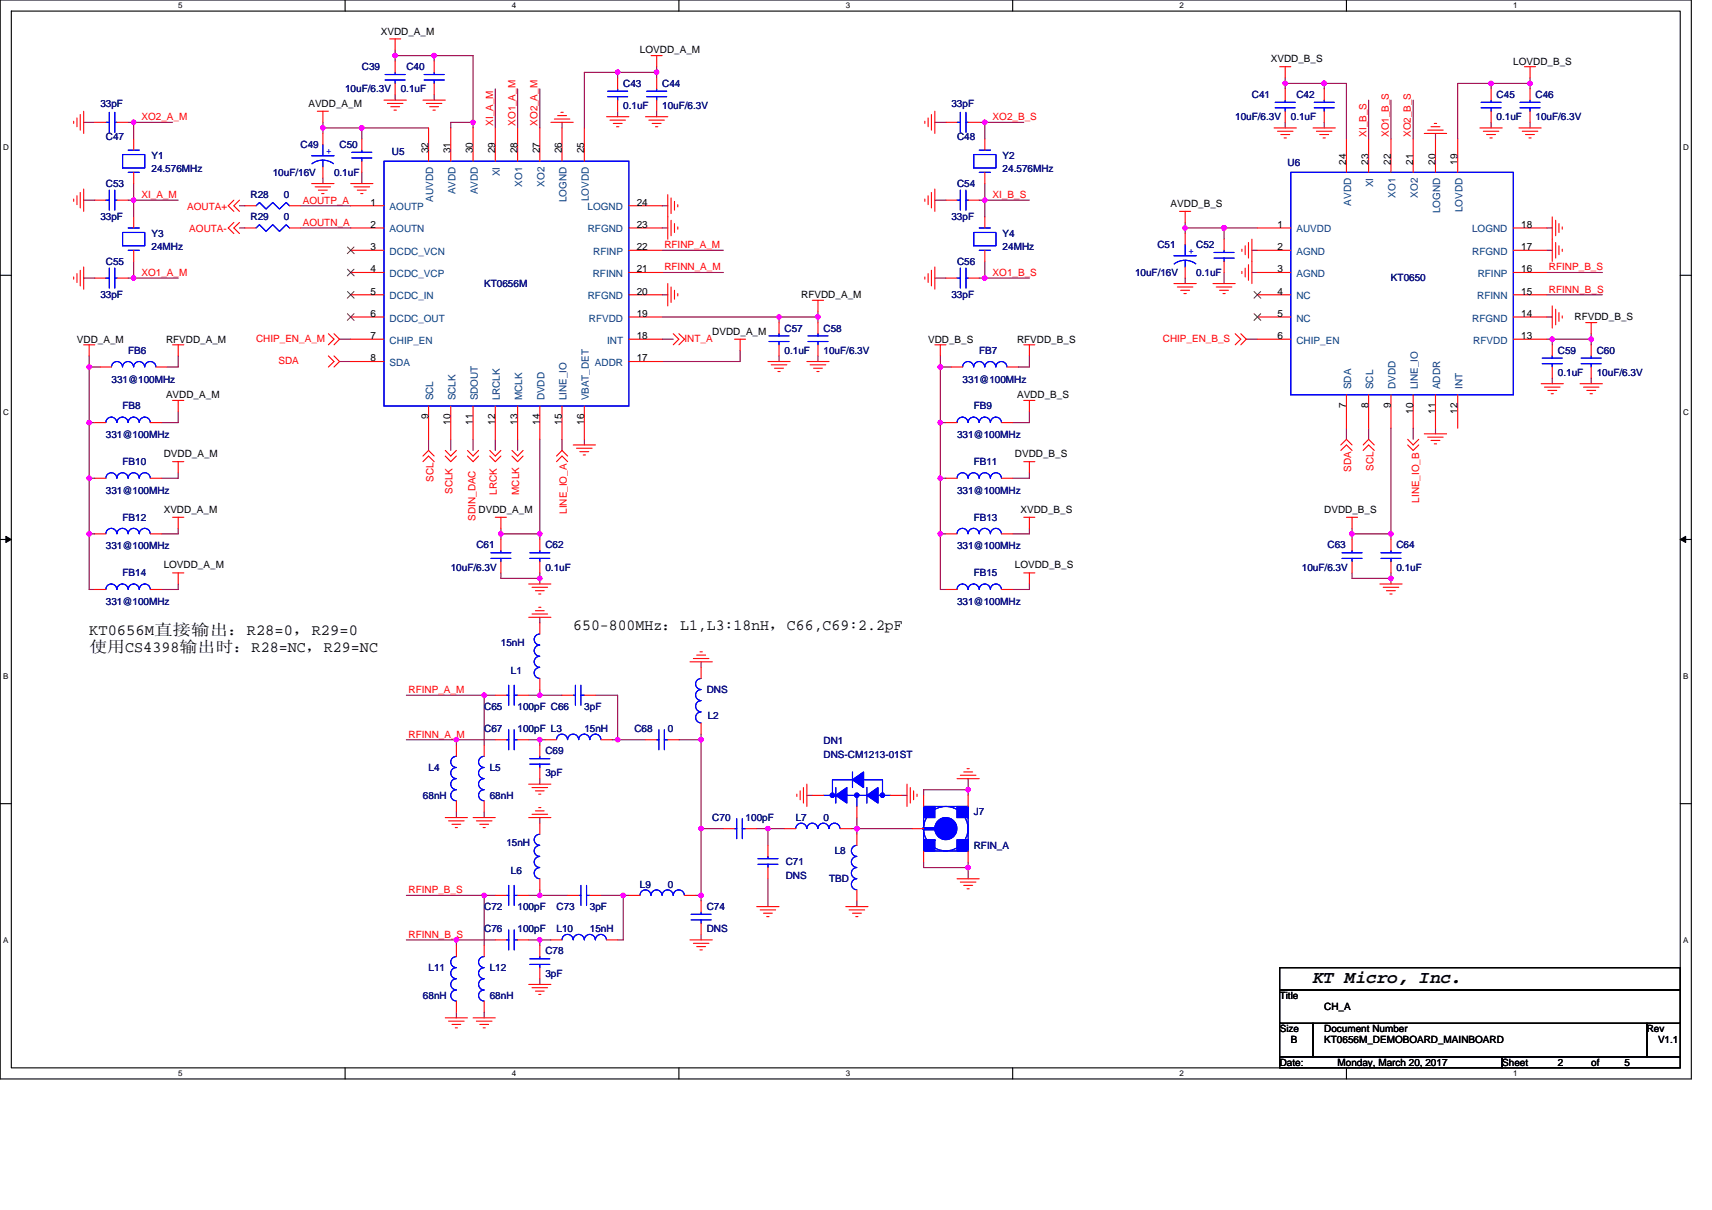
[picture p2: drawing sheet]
<svg xmlns="http://www.w3.org/2000/svg" width="297mm" height="210mm" viewBox="0 0 297 210" stroke-linecap="round" stroke-linejoin="round" font-family="sans-serif">
<defs><g id="words">
<text font-size="3.1" x="227.8" y="170.5">KT Micro, Inc.</text>
<g font-size="2.7">
<text x="15.5" y="110.3">KT0656M直接输出：R28=0，R29=0</text>
<text x="15.5" y="113.2">使用CS4398输出时：R28=NC，R29=NC</text>
<text x="99.5" y="109.3">650-800MHz：L1,L3:18nH，C66,C69:2.2pF</text>
</g>
<g font-size="1.7">
<text x="66.1" y="6">XVDD_A_M</text>
<text x="111" y="9.3">LOVDD_A_M</text>
<text x="220.5" y="10.8">XVDD_B_S</text>
<text x="262.6" y="11.2">LOVDD_B_S</text>
<text x="53.5" y="18.5">AVDD_A_M</text>
<text x="74.3" y="26.6" transform="rotate(-90 74.3 26.6)">32</text>
<text x="78.2" y="26.6" transform="rotate(-90 78.2 26.6)">31</text>
<text x="82.1" y="26.6" transform="rotate(-90 82.1 26.6)">30</text>
<text x="85.9" y="26.6" transform="rotate(-90 85.9 26.6)">29</text>
<text x="89.8" y="26.6" transform="rotate(-90 89.8 26.6)">28</text>
<text x="93.6" y="26.6" transform="rotate(-90 93.6 26.6)">27</text>
<text x="97.5" y="26.6" transform="rotate(-90 97.5 26.6)">26</text>
<text x="101.4" y="26.6" transform="rotate(-90 101.4 26.6)">25</text>
<text x="233.6" y="28.6" transform="rotate(-90 233.6 28.6)">24</text>
<text x="237.4" y="28.6" transform="rotate(-90 237.4 28.6)">23</text>
<text x="241.3" y="28.6" transform="rotate(-90 241.3 28.6)">22</text>
<text x="245.2" y="28.6" transform="rotate(-90 245.2 28.6)">21</text>
<text x="249" y="28.6" transform="rotate(-90 249 28.6)">20</text>
<text x="252.9" y="28.6" transform="rotate(-90 252.9 28.6)">19</text>
<text x="64.3" y="35.7">1</text>
<text x="110.5" y="35.7">24</text>
<text x="203.1" y="35.9">AVDD_B_S</text>
<text x="64.3" y="39.5">2</text>
<text x="110.5" y="39.5">23</text>
<text x="221.6" y="39.5">1</text>
<text x="263.9" y="39.5">18</text>
<text x="64.3" y="43.4">3</text>
<text x="64.3" y="47.3">4</text>
<text x="110.5" y="47.3">21</text>
<text x="110.5" y="43.4">22</text>
<text x="221.6" y="43.4">2</text>
<text x="221.6" y="47.3">3</text>
<text x="263.9" y="47.3">16</text>
<text x="263.9" y="43.4">17</text>
<text x="64.3" y="51.1">5</text>
<text x="110.5" y="51.1">20</text>
<text x="139" y="51.7">RFVDD_A_M</text>
<text x="221.6" y="51.1">4</text>
<text x="263.9" y="51.1">15</text>
<text x="13.4" y="59.5">VDD_A_M</text>
<text x="28.8" y="59.5">RFVDD_A_M</text>
<text x="64.3" y="55">6</text>
<text x="64.3" y="58.8">7</text>
<text x="110.5" y="58.8">18</text>
<text x="110.5" y="55">19</text>
<text x="123.6" y="58.1">DVDD_A_M</text>
<text x="161" y="59.5">VDD_B_S</text>
<text x="176.5" y="59.5">RFVDD_B_S</text>
<text x="221.6" y="55">5</text>
<text x="221.6" y="58.8">6</text>
<text x="263.9" y="55">14</text>
<text x="263.9" y="58.8">13</text>
<text x="273.2" y="55.6">RFVDD_B_S</text>
<text x="64.3" y="62.7">8</text>
<text x="110.5" y="62.7">17</text>
<text x="28.8" y="69.1">AVDD_A_M</text>
<text x="176.5" y="69.1">AVDD_B_S</text>
<text x="233.6" y="70.8" transform="rotate(-90 233.6 70.8)">7</text>
<text x="237.4" y="70.8" transform="rotate(-90 237.4 70.8)">8</text>
<text x="241.3" y="70.8" transform="rotate(-90 241.3 70.8)">9</text>
<text x="245.2" y="71.8" transform="rotate(-90 245.2 71.8)">10</text>
<text x="249" y="71.8" transform="rotate(-90 249 71.8)">11</text>
<text x="252.9" y="71.8" transform="rotate(-90 252.9 71.8)">12</text>
<text x="74.3" y="72.8" transform="rotate(-90 74.3 72.8)">9</text>
<text x="78.2" y="73.7" transform="rotate(-90 78.2 73.7)">10</text>
<text x="82.1" y="73.7" transform="rotate(-90 82.1 73.7)">11</text>
<text x="85.9" y="73.7" transform="rotate(-90 85.9 73.7)">12</text>
<text x="89.8" y="73.7" transform="rotate(-90 89.8 73.7)">13</text>
<text x="93.6" y="73.7" transform="rotate(-90 93.6 73.7)">14</text>
<text x="97.5" y="73.7" transform="rotate(-90 97.5 73.7)">15</text>
<text x="101.4" y="73.7" transform="rotate(-90 101.4 73.7)">16</text>
<text x="28.4" y="79.3">DVDD_A_M</text>
<text x="176.1" y="79.3">DVDD_B_S</text>
<text x="28.4" y="89">XVDD_A_M</text>
<text x="83" y="89">DVDD_A_M</text>
<text x="177.1" y="89">XVDD_B_S</text>
<text x="229.8" y="89">DVDD_B_S</text>
<text x="28.4" y="98.6">LOVDD_A_M</text>
<text x="176.1" y="98.6">LOVDD_B_S</text>
<text x="222" y="173.4">Title</text>
<text x="222" y="179.1">Size</text>
<text x="229.8" y="179.1">Document Number</text>
<text x="229.8" y="175.3">CH_A</text>
<text x="285.7" y="179.1">Rev</text>
<text x="222" y="184.9">Date:</text>
<text x="224" y="181.1">B</text>
<text x="229.8" y="181.1">KT0656M_DEMOBOARD_MAINBOARD</text>
<text x="232.1" y="184.9">Monday, March 20, 2017</text>
<text x="260.6" y="184.9">Sheet</text>
<text x="270.3" y="184.9">2</text>
<text x="276.1" y="184.9">of</text>
<text x="281.9" y="184.9">5</text>
<text x="287.7" y="181.1">V1.1</text>
</g>
<g font-size="1.7" fill="#000080">
<text x="59.9" y="16">10uF/6.3V</text>
<text x="62.8" y="12.1">C39</text>
<text x="69.5" y="16">0.1uF</text>
<text x="70.5" y="12.1">C40</text>
<text x="108.1" y="15">C43</text>
<text x="114.9" y="15">C44</text>
<text x="217.2" y="17">C41</text>
<text x="224.9" y="17">C42</text>
<text x="259.7" y="17">C45</text>
<text x="266.4" y="17">C46</text>
<text x="17.4" y="18.5">33pF</text>
<text x="108.1" y="18.9">0.1uF</text>
<text x="114.9" y="18.9">10uF/6.3V</text>
<text x="165.1" y="18.5">33pF</text>
<text x="214.3" y="20.8">10uF/6.3V</text>
<text x="224" y="20.8">0.1uF</text>
<text x="259.7" y="20.8">0.1uF</text>
<text x="266.4" y="20.8">10uF/6.3V</text>
<text x="18.4" y="24.3">C47</text>
<text x="26.3" y="27.6">Y1</text>
<text x="26.3" y="29.9">24.576MHz</text>
<text x="52.2" y="25.7">C49</text>
<text x="58.9" y="25.7">C50</text>
<text x="68" y="26.8">U5</text>
<text x="166" y="24.3">C48</text>
<text x="174" y="27.6">Y2</text>
<text x="174" y="29.9">24.576MHz</text>
<text x="223.4" y="28.8">U6</text>
<text x="18.4" y="32.4">C53</text>
<text x="43.5" y="34.4">R28</text>
<text x="47.3" y="30.5">10uF/16V</text>
<text x="49.3" y="34.4">0</text>
<text x="58" y="30.5">0.1uF</text>
<text x="166" y="32.4">C54</text>
<text x="17.4" y="38.2">33pF</text>
<text x="26.3" y="41.1">Y3</text>
<text x="43.5" y="38.2">R29</text>
<text x="49.3" y="38.2">0</text>
<text x="165.1" y="38.2">33pF</text>
<text x="174" y="41.1">Y4</text>
<text x="18.4" y="45.9">C55</text>
<text x="26.3" y="43.4">24MHz</text>
<text x="166" y="45.9">C56</text>
<text x="174" y="43.4">24MHz</text>
<text x="196.9" y="47.9">10uF/16V</text>
<text x="200.8" y="43.1">C51</text>
<text x="207.6" y="43.1">C52</text>
<text x="207.6" y="47.9">0.1uF</text>
<text x="17.4" y="51.7">33pF</text>
<text x="84" y="49.8">KT0656M</text>
<text x="165.1" y="51.7">33pF</text>
<text x="241.3" y="48.8">KT0650</text>
<text x="136.1" y="57.5">C57</text>
<text x="142.9" y="57.5">C58</text>
<text x="22.2" y="61.4">FB6</text>
<text x="136.1" y="61.4">0.1uF</text>
<text x="142.9" y="61.4">10uF/6.3V</text>
<text x="169.9" y="61.4">FB7</text>
<text x="270.3" y="61.4">C59</text>
<text x="270.3" y="65.2">0.1uF</text>
<text x="277" y="61.4">C60</text>
<text x="277" y="65.2">10uF/6.3V</text>
<text x="19.3" y="66.4">331@100MHz</text>
<text x="21.3" y="71">FB8</text>
<text x="167" y="66.4">331@100MHz</text>
<text x="168.9" y="71">FB9</text>
<text x="18.4" y="76.1">331@100MHz</text>
<text x="166" y="76.1">331@100MHz</text>
<text x="21.3" y="80.7">FB10</text>
<text x="168.9" y="80.7">FB11</text>
<text x="18.4" y="85.7">331@100MHz</text>
<text x="166" y="85.7">331@100MHz</text>
<text x="18.4" y="95.4">331@100MHz</text>
<text x="21.3" y="90.3">FB12</text>
<text x="82.7" y="95.2">C61</text>
<text x="94.6" y="95.2">C62</text>
<text x="166" y="95.4">331@100MHz</text>
<text x="168.9" y="90.3">FB13</text>
<text x="230.3" y="95.2">C63</text>
<text x="242.3" y="95.2">C64</text>
<text x="21.3" y="100">FB14</text>
<text x="78.2" y="99">10uF/6.3V</text>
<text x="94.6" y="99">0.1uF</text>
<text x="168.9" y="100">FB15</text>
<text x="225.9" y="99">10uF/6.3V</text>
<text x="242.3" y="99">0.1uF</text>
<text x="18.4" y="105">331@100MHz</text>
<text x="166" y="105">331@100MHz</text>
<text x="86.9" y="112.2">15nH</text>
<text x="88.6" y="117">L1</text>
<text x="84" y="123.1">C65</text>
<text x="89.8" y="123.1">100pF C66</text>
<text x="101.4" y="123.1">3pF</text>
<text x="122.6" y="120.3">DNS</text>
<text x="122.8" y="124.7">L2</text>
<text x="84" y="127">C67</text>
<text x="89.8" y="127">100pF L3</text>
<text x="94.6" y="130.9">C69</text>
<text x="101.4" y="127">15nH</text>
<text x="110.1" y="127">C68</text>
<text x="115.9" y="127">0</text>
<text x="142.9" y="129.1">DN1</text>
<text x="142.9" y="131.5">DNS-CM1213-01ST</text>
<text x="74.4" y="133.8">L4</text>
<text x="85" y="133.8">L5</text>
<text x="94.6" y="134.7">3pF</text>
<text x="73.4" y="138.6">68nH</text>
<text x="85" y="138.6">68nH</text>
<text x="123.6" y="142.5">C70</text>
<text x="129.4" y="142.5">100pF</text>
<text x="138.1" y="142.5">L7</text>
<text x="142.9" y="142.5">0</text>
<text x="168.9" y="141.5">J7</text>
<text x="87.9" y="146.9">15nH</text>
<text x="144.8" y="148.3">L8</text>
<text x="168.9" y="147.3">RFIN_A</text>
<text x="88.6" y="151.7">L6</text>
<text x="111" y="154.1">L9</text>
<text x="115.9" y="154.1">0</text>
<text x="136.3" y="150.2">C71</text>
<text x="136.3" y="152.5">DNS</text>
<text x="143.8" y="153.1">TBD</text>
<text x="84" y="157.9">C72</text>
<text x="84" y="161.8">C76</text>
<text x="89.8" y="157.9">100pF</text>
<text x="89.8" y="161.8">100pF</text>
<text x="96.6" y="157.9">C73</text>
<text x="96.6" y="161.8">L10</text>
<text x="102.3" y="157.9">3pF</text>
<text x="102.3" y="161.8">15nH</text>
<text x="122.6" y="157.9">C74</text>
<text x="122.6" y="161.8">DNS</text>
<text x="94.6" y="165.6">C78</text>
<text x="73.4" y="173.4">68nH</text>
<text x="74.4" y="168.5">L11</text>
<text x="85" y="168.5">L12</text>
<text x="85" y="173.4">68nH</text>
<text x="94.6" y="169.5">3pF</text>
</g>
<g font-size="1.7" fill="#f00">
<text x="24.5" y="20.8">XO2_A_M</text>
<text x="85.6" y="21.8" transform="rotate(-90 85.6 21.8)">XI_A_M</text>
<text x="89.4" y="21.8" transform="rotate(-90 89.4 21.8)">XO1_A_M</text>
<text x="93.3" y="21.8" transform="rotate(-90 93.3 21.8)">XO2_A_M</text>
<text x="172.2" y="20.8">XO2_B_S</text>
<text x="237.1" y="23.7" transform="rotate(-90 237.1 23.7)">XI_B_S</text>
<text x="241" y="23.7" transform="rotate(-90 241 23.7)">XO1_B_S</text>
<text x="244.8" y="23.7" transform="rotate(-90 244.8 23.7)">XO2_B_S</text>
<text x="24.5" y="34.4">XI_A_M</text>
<text x="52.5" y="35.3">AOUTP_A</text>
<text x="172.2" y="34.4">XI_B_S</text>
<text x="32.5" y="36.5">AOUTA+</text>
<text x="32.8" y="40.3">AOUTA-</text>
<text x="52.5" y="39.2">AOUTN_A</text>
<text x="24.5" y="47.9">XO1_A_M</text>
<text x="115.3" y="43.1">RFINP_A_M</text>
<text x="115.3" y="46.9">RFINN_A_M</text>
<text x="172.2" y="47.9">XO1_B_S</text>
<text x="268.7" y="46.9">RFINP_B_S</text>
<text x="268.7" y="50.8">RFINN_B_S</text>
<text x="44.4" y="59.3">CHIP_EN_A_M</text>
<text x="118.8" y="59.3">INT_A</text>
<text x="201.8" y="59.3">CHIP_EN_B_S</text>
<text x="48.3" y="63.1">SDA</text>
<text x="75.2" y="83.6" transform="rotate(-90 75.2 83.6)">SCL</text>
<text x="234.5" y="81.9" transform="rotate(-90 234.5 81.9)">SDA</text>
<text x="238.3" y="81.7" transform="rotate(-90 238.3 81.7)">SCL</text>
<text x="78.5" y="85.7" transform="rotate(-90 78.5 85.7)">SCLK</text>
<text x="86.2" y="85.9" transform="rotate(-90 86.2 85.9)">LRCK</text>
<text x="90.1" y="85.9" transform="rotate(-90 90.1 85.9)">MCLK</text>
<text x="98.4" y="89.2" transform="rotate(-90 98.4 89.2)">LINE_IO_A</text>
<text x="246.2" y="87.2" transform="rotate(-90 246.2 87.2)">LINE_IO_B</text>
<text x="82.5" y="90.3" transform="rotate(-90 82.5 90.3)">SDIN_DAC</text>
<text x="70.9" y="120.3">RFINP_A_M</text>
<text x="70.9" y="128">RFINN_A_M</text>
<text x="70.9" y="155">RFINP_B_S</text>
<text x="70.9" y="162.7">RFINN_B_S</text>
</g>
<g font-size="1.7" fill="#00f">
<text x="56.6" y="26.7">+</text>
<text x="206.2" y="44">+</text>
</g>
<g font-size="1.7" fill="#004080">
<text x="75.2" y="35" transform="rotate(-90 75.2 35)">AUVDD</text>
<text x="79" y="33.7" transform="rotate(-90 79 33.7)">AVDD</text>
<text x="82.9" y="33.7" transform="rotate(-90 82.9 33.7)">AVDD</text>
<text x="86.7" y="30.6" transform="rotate(-90 86.7 30.6)">XI</text>
<text x="90.6" y="32.4" transform="rotate(-90 90.6 32.4)">XO1</text>
<text x="94.5" y="32.4" transform="rotate(-90 94.5 32.4)">XO2</text>
<text x="98.3" y="35.1" transform="rotate(-90 98.3 35.1)">LOGND</text>
<text x="102.2" y="34.9" transform="rotate(-90 102.2 34.9)">LOVDD</text>
<text x="234.4" y="35.7" transform="rotate(-90 234.4 35.7)">AVDD</text>
<text x="238.3" y="32.5" transform="rotate(-90 238.3 32.5)">XI</text>
<text x="242.1" y="34.3" transform="rotate(-90 242.1 34.3)">XO1</text>
<text x="246" y="34.3" transform="rotate(-90 246 34.3)">XO2</text>
<text x="67.6" y="36.5">AOUTP</text>
<text x="67.6" y="40.3">AOUTN</text>
<text x="102" y="36.5">LOGND</text>
<text x="102" y="40.3">RFGND</text>
<text x="224.9" y="40.3">AUVDD</text>
<text x="249.9" y="37" transform="rotate(-90 249.9 37)">LOGND</text>
<text x="253.7" y="36.8" transform="rotate(-90 253.7 36.8)">LOVDD</text>
<text x="255.4" y="40.3">LOGND</text>
<text x="67.6" y="44.2">DCDC_VCN</text>
<text x="102.9" y="44.2">RFINP</text>
<text x="224.9" y="44.2">AGND</text>
<text x="255.4" y="44.2">RFGND</text>
<text x="67.6" y="48.1">DCDC_VCP</text>
<text x="67.6" y="51.9">DCDC_IN</text>
<text x="102" y="51.9">RFGND</text>
<text x="102.8" y="48.1">RFINN</text>
<text x="224.9" y="48.1">AGND</text>
<text x="224.9" y="51.9">NC</text>
<text x="256.3" y="51.9">RFINN</text>
<text x="256.4" y="48.1">RFINP</text>
<text x="67.6" y="55.8">DCDC_OUT</text>
<text x="67.6" y="59.6">CHIP_EN</text>
<text x="102.2" y="55.8">RFVDD</text>
<text x="105.3" y="59.6">INT</text>
<text x="224.9" y="55.8">NC</text>
<text x="224.9" y="59.6">CHIP_EN</text>
<text x="255.4" y="55.8">RFGND</text>
<text x="255.6" y="59.6">RFVDD</text>
<text x="67.6" y="63.5">SDA</text>
<text x="103.2" y="63.5">ADDR</text>
<text x="75.2" y="69.5" transform="rotate(-90 75.2 69.5)">SCL</text>
<text x="79" y="69.5" transform="rotate(-90 79 69.5)">SCLK</text>
<text x="82.9" y="69.5" transform="rotate(-90 82.9 69.5)">SDOUT</text>
<text x="86.7" y="69.5" transform="rotate(-90 86.7 69.5)">LRCLK</text>
<text x="90.6" y="69.5" transform="rotate(-90 90.6 69.5)">MCLK</text>
<text x="94.5" y="69.5" transform="rotate(-90 94.5 69.5)">DVDD</text>
<text x="98.3" y="69.5" transform="rotate(-90 98.3 69.5)">LINE_IO</text>
<text x="102.2" y="69.5" transform="rotate(-90 102.2 69.5)">VBAT_DET</text>
<text x="234.4" y="67.5" transform="rotate(-90 234.4 67.5)">SDA</text>
<text x="238.3" y="67.5" transform="rotate(-90 238.3 67.5)">SCL</text>
<text x="242.1" y="67.5" transform="rotate(-90 242.1 67.5)">DVDD</text>
<text x="246" y="67.5" transform="rotate(-90 246 67.5)">LINE_IO</text>
<text x="249.9" y="67.5" transform="rotate(-90 249.9 67.5)">ADDR</text>
<text x="253.7" y="67.5" transform="rotate(-90 253.7 67.5)">INT</text>
</g>
<g font-size="1.4">
<text x="30.9" y="1.5">5</text>
<text x="88.8" y="1.5">4</text>
<text x="146.7" y="1.5">3</text>
<text x="204.7" y="1.5">2</text>
<text x="262.6" y="1.5">1</text>
<text x=".5" y="26.1">D</text>
<text x="292" y="26.1">D</text>
<text x=".5" y="71.9">C</text>
<text x="292" y="71.9">C</text>
<text x=".5" y="117.8">B</text>
<text x="292" y="117.8">B</text>
<text x=".5" y="163.6">A</text>
<text x="292" y="163.6">A</text>
<text x="30.9" y="186.8">5</text>
<text x="88.8" y="186.8">4</text>
<text x="146.7" y="186.8">3</text>
<text x="204.7" y="186.8">2</text>
<text x="262.6" y="186.8">1</text>
</g>
</g></defs>
<path d="M0 0h293.5v187.2h-293.5zM2 1.9h289.5v183.4h-289.5z" fill="none" stroke="#000" stroke-width=".19"/>
<g fill="#fff">
<path d="M30.9 .2h.8v1.6h-.8z"/>
<path d="M30.9 185.5h.8v1.6h-.8z"/>
</g>
<path d="M59.9 0v1.9M59.9 185.3v1.9" fill="none" stroke="#000" stroke-width=".19"/>
<g fill="#fff">
<path d="M88.8 .2h.8v1.6h-.8z"/>
<path d="M88.8 185.5h.8v1.6h-.8z"/>
</g>
<path d="M117.8 0v1.9M117.8 185.3v1.9" fill="none" stroke="#000" stroke-width=".19"/>
<g fill="#fff">
<path d="M146.7 .2h.8v1.6h-.8z"/>
<path d="M146.7 185.5h.8v1.6h-.8z"/>
</g>
<path d="M175.7 0v1.9M175.7 185.3v1.9" fill="none" stroke="#000" stroke-width=".19"/>
<g fill="#fff">
<path d="M204.7 .2h.7v1.6h-.7z"/>
<path d="M204.7 185.5h.7v1.6h-.7z"/>
</g>
<path d="M233.6 0v1.9M233.6 185.3v1.9" fill="none" stroke="#000" stroke-width=".19"/>
<g fill="#fff">
<path d="M262.6 .2h.7v1.6h-.7z"/>
<path d="M262.6 185.5h.7v1.6h-.7z"/>
<path d="M.5 24.8h1v1.6h-1z"/>
<path d="M292 24.8h1v1.6h-1z"/>
<path d="M.5 70.7h1v1.5h-1z"/>
<path d="M292 70.7h1v1.5h-1z"/>
</g>
<path d="M0 47.8h2M291.5 47.8h2" fill="none" stroke="#000" stroke-width=".19"/>
<g fill="#fff">
<path d="M.5 116.5h.9v1.6h-.9z"/>
<path d="M292 116.5h.9v1.6h-.9z"/>
</g>
<path d="M0 93.6h2M291.5 93.6h2" fill="none" stroke="#000" stroke-width=".19"/>
<path d="M1 93.1l1 .5-1 .5zM291.5 93.6l1-.5v1z" fill="#000" stroke="#000" stroke-width=".17"/>
<g fill="#fff">
<path d="M.5 162.4h.9v1.5h-.9z"/>
<path d="M292 162.4h.9v1.5h-.9z"/>
</g>
<path d="M0 139.5h2M291.5 139.5h2M222 167.9h69.5v3.9h-69.5zM222 171.8h69.5v5.8h-69.5zM222 177.6h5.8v5.8h-5.8zM227.8 177.6h57.9v5.8h-57.9zM285.7 177.6h5.8v5.8h-5.8zM222 183.4h38.6v1.9h-38.6zM260.6 183.4h30.9v1.9h-30.9z" fill="none" stroke="#000" stroke-width=".19"/>
<g fill="none" stroke="#800040" stroke-width=".19">
<path d="M68.6 9.7h6.7M68.6 16.4v1M68.6 8.7v1M68.6 9.7v.9M75.3 16.4v1M75.3 9.7v.9M75.3 9.7h6.8v11.5M85.9 15.4v6.8M89.8 15.4v6.8M93.7 15.4v6.8M107.2 12.6h-5.8v9.6M107.2 19.3v1"/>
<path d="M107.2 12.6v.9M107.2 12.6h6.7M113.9 19.3v1M113.9 11.6v1M113.9 12.6v.9M223 13.5v1M223 14.5v.9M223 14.5h6.8M229.8 14.5h3.8v9.6M229.8 14.5v.9M237.5 17.4v6.7M241.3 17.4v6.7"/>
<path d="M245.2 17.4v6.7M258.7 14.5h-5.8v9.6M258.7 14.5h6.8M258.7 14.5v.9M265.5 13.5v1M265.5 14.5v.9M14.5 34.7h1.9M14.5 21.2h1.9M22.2 34.7h1M22.2 21.2h1M23.2 34.7v2.9M23.2 21.2v2.9"/>
<path d="M23.2 31.9v2.8M23.2 34.7h7.7M23.2 21.2h6.7M41.5 35.7h1M41.5 39.6h1M52.2 39.6h8.7M52.2 35.7h8.7M56 22.2v1M56 21.2v1M56 30.9v1M56 22.2h6.8M62.8 22.2h11.6"/>
<path d="M62.8 29.9v2M62.8 22.2v1.9M82.1 21.2v1M82.1 21.2h-3.9v1M97.5 21.2v1M114.9 35.7h1M114.9 39.6h1M162.2 34.7h1.9M162.2 21.2h1.9M169.9 21.2h1M169.9 34.7h1M170.9 21.2v2.9"/>
<path d="M170.9 31.9v2.8M170.9 21.2h6.7M170.9 34.7h7.7M170.9 34.7v2.9M205.6 39.6v.9M205.6 38.6v1M205.6 39.6h6.8M212.4 39.6h5.8M212.4 39.6v1.9M223 21.2v1M229.8 21.2v1M249.1 23.2v.9"/>
<path d="M258.7 21.2v1M265.5 21.2v1M268.4 39.6h.9M14.5 48.3h1.9M22.2 48.3h1M23.2 45.4v2.9M23.2 48.3h7.7M58.9 58.9h2M114.9 58.9h1.9M114.9 43.4h10.6M114.9 47.3h10.6M114.9 51.2h1"/>
<path d="M114.9 55h20.3M135.2 55v1M135.2 55h6.7M141.9 54v1M141.9 55v1M162.2 48.3h1.9M169.9 48.3h1M170.9 45.4v2.9M170.9 48.3h7.7M205.6 48.3v.9M212.4 47.3v1.9M216.2 58.9h2"/>
<path d="M217.2 47.3h1M217.2 43.4h1M268.4 51.2h9.6M268.4 47.3h9.6M268.4 58.9h.9M268.4 55h.9M268.4 43.4h.9M269.3 58.9v.9M269.3 58.9h6.8M276.1 57.9v1M276.1 58.9v.9M15.5 73.3h.9"/>
<path d="M15.5 63.7v9.6M15.5 73.3v9.7M15.5 61.8v1.9h1.9M30.9 71.4v1.9h-2.9M30.9 61.8v1.9h-1.9M58.9 62.7h2M74.4 76.2v2M78.2 76.2v2M82.1 76.2v2M85.9 76.2v2M89.8 76.2v2M93.7 76.2v16.4"/>
<path d="M97.5 76.2v2M101.4 76.2v1M128.4 60.8v1.9h-13.5M135.2 61.8v.9M141.9 61.8v.9M163.1 63.7v9.6M163.1 73.3v9.7M163.1 73.3h1M163.1 61.8v1.9h2M178.6 71.4v1.9h-2.9M178.6 61.8v1.9h-1.9M233.6 74.3v1.9"/>
<path d="M237.5 74.3v1.9M241.3 74.3v18.3M245.2 74.3v1.9M249.1 74.3v1M269.3 65.6v1M276.1 65.6v1M15.5 83h.9M15.5 92.6h.9M15.5 83v9.6M15.5 92.6v9.7h.9M30.9 82v1h-2.9M30.9 91.7v.9h-2.9"/>
<path d="M86.9 99.4v1h6.8M86.9 91.7v.9M86.9 92.6v1M86.9 92.6h6.8M93.7 92.6v1M93.7 99.4v1M163.1 83h1M163.1 92.6h1M163.1 83v9.6M163.1 92.6v9.7h1M178.6 82v1h-2.9M178.6 91.7v.9h-2.9"/>
<path d="M234.6 92.6v1M234.6 99.4v1h6.7M234.6 91.7v.9M234.6 92.6h6.7v1M241.3 99.4v1M30.9 101.3v1h-2.9M93.7 100.4v.9M93.7 107.1v1M93.7 119.7v.9M121.6 114.9v.9M178.6 101.3v1h-2.9M241.3 100.4v.9"/>
<path d="M70.5 120.6h13.5M70.5 128.4h8.7M79.2 128.4v.9M79.2 128.4h6.7M84 120.7v8.6M84 120.6h1.9M91.7 120.6h2M91.7 128.4h2M93.7 135.1v1M93.7 128.4v.9M93.7 128.4h.9M93.7 120.6h3.8"/>
<path d="M103.3 120.6h3.9v7.8h-1M107.2 128.4h4.8M117.8 128.4h3.8M121.6 127.4v1M121.6 128.4v15.4M140 138h.9M156.4 138h1M168 137.1h-7.8v.9M168 135.1v2M168 137.1v.9M70.5 155.4h13.5M79.2 140.9v1"/>
<path d="M84 155.4v8.7M84 140.9v1M84 155.4h1.9M91.7 155.4h2M93.7 155.4h4.8M93.7 154.4v1M93.7 141.9v1M104.3 155.4h3.8M108.1 155.4v7.7h-.9M108.1 155.4h1M120.7 155.4h.9M121.6 155.4v1"/>
<path d="M121.6 143.8v11.6M121.6 143.8h3.9M131.3 143.8h1.9M133.2 152.5v4.8M133.2 143.8v2.9M133.2 143.8h2.9M147.7 143.8h1v1M148.7 156.4v.9M148.7 141.9v1.9h9.6M160.2 149.6v1h7.8M168 150.6v1.9M168 149.6v1"/>
<path d="M70.5 163.1h8.7M79.2 163.1v1M79.2 163.1h6.7M79.2 175.7v.9M84 175.7v.9M91.7 163.1h2M93.7 163.1h1.9M93.7 169.9v.9M93.7 163.1v1M121.6 162.2v.9"/>
</g>
<g fill="#f0f" stroke="#f0f" stroke-width=".19">
<circle cx="23.2" cy="48.2" r=".38"/>
<circle cx="23.2" cy="34.7" r=".38"/>
<circle cx="15.5" cy="73.3" r=".38"/>
<circle cx="15.5" cy="63.7" r=".38"/>
<circle cx="23.2" cy="21.2" r=".38"/>
<circle cx="79.2" cy="128.4" r=".38"/>
<circle cx="84" cy="120.6" r=".38"/>
<circle cx="93.6" cy="128.4" r=".38"/>
<circle cx="93.6" cy="120.6" r=".38"/>
<circle cx="107.2" cy="128.4" r=".38"/>
<circle cx="141.9" cy="55" r=".38"/>
<circle cx="135.2" cy="55" r=".38"/>
<circle cx="62.8" cy="22.2" r=".38"/>
<circle cx="56" cy="22.2" r=".38"/>
<circle cx="75.3" cy="9.6" r=".38"/>
<circle cx="68.6" cy="9.6" r=".38"/>
<circle cx="82.1" cy="21.2" r=".38"/>
<circle cx="113.9" cy="12.5" r=".38"/>
<circle cx="107.2" cy="12.5" r=".38"/>
<circle cx="93.6" cy="100.4" r=".38"/>
<circle cx="86.9" cy="92.6" r=".38"/>
<circle cx="93.6" cy="92.6" r=".38"/>
<circle cx="15.5" cy="92.6" r=".38"/>
<circle cx="15.5" cy="83" r=".38"/>
<circle cx="163.1" cy="73.3" r=".38"/>
<circle cx="163.1" cy="63.7" r=".38"/>
<circle cx="170.9" cy="48.2" r=".38"/>
<circle cx="170.9" cy="34.7" r=".38"/>
<circle cx="79.2" cy="163.1" r=".38"/>
<circle cx="93.6" cy="163.1" r=".38"/>
<circle cx="93.6" cy="155.4" r=".38"/>
<circle cx="108.1" cy="155.4" r=".38"/>
<circle cx="84" cy="155.4" r=".38"/>
<circle cx="163.1" cy="83" r=".38"/>
<circle cx="163.1" cy="92.6" r=".38"/>
<circle cx="170.9" cy="21.2" r=".38"/>
<circle cx="121.6" cy="128.4" r=".38"/>
<circle cx="121.6" cy="143.8" r=".38"/>
<circle cx="133.2" cy="143.8" r=".38"/>
<circle cx="148.7" cy="143.8" r=".38"/>
<circle cx="168" cy="137" r=".38"/>
<circle cx="168" cy="150.6" r=".38"/>
<circle cx="121.6" cy="155.4" r=".38"/>
<circle cx="241.3" cy="92.6" r=".38"/>
<circle cx="234.6" cy="92.6" r=".38"/>
<circle cx="241.3" cy="100.4" r=".38"/>
<circle cx="269.3" cy="58.9" r=".38"/>
<circle cx="276.1" cy="58.9" r=".38"/>
<circle cx="212.4" cy="39.6" r=".38"/>
<circle cx="205.6" cy="39.6" r=".38"/>
<circle cx="258.7" cy="14.5" r=".38"/>
<circle cx="265.5" cy="14.5" r=".38"/>
<circle cx="229.7" cy="14.5" r=".38"/>
<circle cx="223" cy="14.5" r=".38"/>
</g>
<g fill="none" stroke="#f00" stroke-width=".19">
<path d="M13.9 19.9v2.7M14.5 19.3v3.9M55.1 19.3h1.9M56 19.3v1.9M66.6 17.4h3.9M67.2 17.9h2.7M67.6 6.8h1.9M67.8 18.5h1.5M68.4 19.1h.4M68.6 6.8v1.9M68.6 10.6v2M68.6 14.5v1.9"/>
<path d="M73.4 17.4h3.9M74 17.9h2.7M74.5 18.5h1.6M75.1 19.1h.4M75.3 10.6v2M75.3 14.5v1.9M97.3 19.5h.4M107.2 13.5v1.9M107.2 17.4v1.9M113 9.7h1.9M113.9 9.7v1.9M113.9 13.5v1.9"/>
<path d="M113.9 17.4v1.9M161.6 19.9v2.7M162.2 19.3v3.9M222 11.6h2M223 11.6v1.9M223 15.4v2M223 19.3v1.9M229.8 15.4v2M229.8 19.3v1.9M258.7 15.4v2M258.7 19.3v1.9M264.5 11.6h1.9"/>
<path d="M265.5 15.4v2M265.5 19.3v1.9M265.5 11.6v1.9M12.8 34.5v.4M12.8 21v.4M13.4 34v1.5M13.4 20.5v1.5M13.9 33.4v2.7M14.5 32.8v3.9M16.4 34.7h2M16.4 21.2h2M20.3 34.7h1.9"/>
<path d="M20.3 21.2h1.9M23.2 24.1v2M23.2 29.9v2M23.2 37.6v2M40.6 34.7l-1 1 1 1M40.6 38.6l-1 1 1 .9M41.5 34.7l-.9 1 .9 1M41.5 38.6l-.9 1 .9 .9M42.5 35.7h1.9M42.5 39.6h1.9M50.2 35.7h2M50.2 39.6h2"/>
<path d="M54.1 31.9h3.9M54.7 32.4h2.7M55.2 33h1.6M55.8 33.6h.4M56 23.2v1.9M56 29v1.9M60.9 31.9h3.8M60.9 35.7h5.7M60.9 39.6h5.7M61.4 32.4h2.7M62 33h1.5M62.6 33.6h.4"/>
<path d="M62.8 24.1v2M62.8 28v1.9M74.4 22.2v5.8M78.2 22.2v5.8M82.1 22.2v5.8M85.9 22.2v5.8M89.8 22.2v5.8M93.7 22.2v5.8M95.6 21.2h3.9M96.2 20.7h2.7M96.7 20.1h1.6M97.5 22.2v5.8"/>
<path d="M101.4 22.2v5.8M105.2 20.3h3.9M105.8 20.8h2.7M106.4 21.4h1.5M107 22h.4M109.1 35.7h5.8M109.1 39.6h5.8M112 20.3h3.9M112.6 20.8h2.7M113.2 21.4h1.5M113.7 22h.4M115.9 33.8v7.7"/>
<path d="M116.4 38.2v2.7M116.4 34.4v2.7M117 38.8v1.5M117 34.9v1.6M117.6 39.4v.4M117.6 35.5v.4M160.5 21v.4M160.5 34.5v.4M161 20.5v1.5M161 34v1.5M161.6 33.4v2.7M162.2 32.8v3.9"/>
<path d="M164.1 34.7h1.9M164.1 21.2h1.9M168 34.7h1.9M168 21.2h1.9M170.9 24.1v2M170.9 29.9v2M170.9 37.6v2M204.7 36.7h1.9M205.6 36.7v1.9M218.2 39.6h5.8M221.1 22.2h3.8M221.7 22.8h2.6"/>
<path d="M222.2 23.3h1.6M222.8 23.9h.4M227.8 22.2h3.9M228.4 22.8h2.7M229 23.3h1.5M229.5 23.9h.5M233.6 24.1v5.8M237.5 24.1v5.8M241.3 24.1v5.8M245.2 24.1v5.8M247.1 23.2h3.9M247.7 22.6h2.7"/>
<path d="M248.3 22h1.5M248.9 21.4h.4M249.1 24.1v5.8M252.9 24.1v5.8M256.8 22.2h3.8M257.4 22.8h2.7M257.9 23.3h1.6M258.5 23.9h.4M262.6 39.6h5.8M263.5 22.2h3.9M264.1 22.8h2.7M264.7 23.3h1.5"/>
<path d="M265.3 23.9h.4M269.3 37.6v7.8M269.9 38.2v2.7M270.5 38.8v1.5M271.1 39.4v.4M12.8 48.1v.4M13.4 47.5v1.5M13.9 46.9v2.7M14.5 59.8h1.9M14.5 46.3v3.9M15.5 59.8v2M16.4 48.3h2"/>
<path d="M20.3 48.3h1.9M23.2 43.4v2M29.9 59.8h2M30.9 59.8v2M57 57.9l1 1-1 .9M58 57.9l.9 1-.9 .9M60.9 43.4h5.7M60.9 47.3h5.7M60.9 51.2h5.7M60.9 55h5.7M60.9 58.9h5.7M109.1 43.4h5.8"/>
<path d="M109.1 47.3h5.8M109.1 51.2h5.8M109.1 55h5.8M109.1 58.9h5.8M115.9 49.2v3.9M116.4 49.8v2.7M116.8 57.9l1 1-1 .9M117 50.4v1.5M117.6 50.9v.5M117.8 57.9l1 1-1 .9M127.4 58.9h2M128.4 58.9v1.9"/>
<path d="M135.2 56v1.9M135.2 59.8v2M140.9 52.1h2M141.9 52.1v1.9M141.9 56v1.9M141.9 59.8v2M160.5 48.1v.4M161 47.5v1.5M161.6 46.9v2.7M162.2 59.8h1.9M162.2 46.3v3.9M163.1 59.8v2"/>
<path d="M164.1 48.3h1.9M168 48.3h1.9M170.9 43.4v2M177.6 59.8h2M178.6 59.8v2M203.7 49.2h3.9M204.3 49.8h2.7M204.8 50.4h1.6M205.4 50.9h.4M205.6 40.5v2M205.6 46.3v2M210.5 49.2h3.8"/>
<path d="M211 49.8h2.7M211.6 50.4h1.5M212.2 50.9h.4M212.4 41.5v1.9M212.4 45.4v1.9M214.3 57.9l1 1-1 .9M215.3 57.9l.9 1-.9 .9M215.5 47.1v.4M215.5 43.2v.4M216 46.5v1.6M216 42.7v1.5M216.6 45.9v2.7"/>
<path d="M216.6 42.1v2.7M217.2 41.5v7.7M218.2 43.4h5.8M218.2 47.3h5.8M218.2 51.2h5.8M218.2 55h5.8M218.2 58.9h5.8M262.6 43.4h5.8M262.6 47.3h5.8M262.6 51.2h5.8M262.6 55h5.8M262.6 58.9h5.8"/>
<path d="M269.3 53.1v3.8M269.3 59.8v2M269.9 53.7v2.7M269.9 42.1v2.7M270.5 54.3v1.5M270.5 42.7v1.5M271.1 54.8v.4M271.1 43.2v.4M275.1 56h1.9M276.1 56v1.9M276.1 59.8v2M16.4 73.3h2"/>
<path d="M17.4 63.7h1.9M26.1 73.3h1.9M27.1 63.7h1.9M29.9 69.5h2M30.9 69.5v1.9M57 61.8l1 .9-1 1M58 61.8l.9 .9-.9 1M60.9 62.7h5.7M73.4 79.1l1-.9 .9 .9M74.4 70.5v5.7M77.3 79.1l.9 1 1-1M77.3 78.2l.9 .9 1-.9"/>
<path d="M78.2 70.5v5.7M81.1 79.1l1 1 .9-1M81.1 78.2l1 .9 .9-.9M82.1 70.5v5.7M85 79.1l.9 1 1-1M85 78.2l.9 .9 1-.9M85.9 70.5v5.7M88.8 79.1l1 1 1-1M88.8 78.2l1 .9 1-.9M89.8 70.5v5.7M93.7 70.5v5.7M96.6 79.1l.9-.9 1 .9"/>
<path d="M97.5 70.5v5.7M99.5 77.2h3.8M100 77.8h2.7M100.6 78.4h1.5M101.2 79h.4M101.4 70.5v5.7M109.1 62.7h5.8M133.2 62.7h3.9M133.8 63.3h2.7M134.4 63.9h1.5M135 64.5h.4M140 62.7h3.8"/>
<path d="M140.6 63.3h2.7M141.2 63.9h1.5M141.7 64.5h.4M164.1 73.3h1.9M165.1 63.7h1.9M173.8 73.3h1.9M174.7 63.7h2M177.6 69.5h2M178.6 69.5v1.9M232.6 77.2l1-1 1 1M232.6 78.2l1-1 1 1M233.6 68.5v5.8"/>
<path d="M236.5 77.2l1-1 .9 1M236.5 78.2l1-1 .9 1M237.5 68.5v5.8M241.3 68.5v5.8M244.2 77.2l1 1 1-1M244.2 76.2l1 1 1-1M245.2 68.5v5.8M247.1 75.3h3.9M247.7 75.9h2.7M248.3 76.4h1.5M248.9 77h.4M249.1 68.5v5.8"/>
<path d="M252.9 68.5v5.8M267.4 66.6h3.8M268 67.2h2.7M268.6 67.8h1.5M269.1 68.3h.4M269.3 63.7v1.9M274.1 66.6h3.9M274.7 67.2h2.7M275.3 67.8h1.6M275.9 68.3h.4M276.1 63.7v1.9M16.4 83h2"/>
<path d="M16.4 92.6h2M26.1 83h1.9M26.1 92.6h1.9M29.9 80.1h2M29.9 89.8h2M29.9 99.4h2M30.9 80.1v1.9M30.9 89.8v1.9M30.9 99.4v1.9M73.4 80.1l1-1 .9 1M85.9 89.8h2M86.9 89.8v1.9"/>
<path d="M86.9 93.6v1.9M86.9 97.5v1.9M93.7 93.6v1.9M93.7 97.5v1.9M96.6 80.1l.9-1 1 1M164.1 83h1.9M164.1 92.6h1.9M173.8 83h1.9M173.8 92.6h1.9M177.6 80.1h2M177.6 99.4h2M177.6 89.8h2"/>
<path d="M178.6 80.1v1.9M178.6 99.4v1.9M178.6 89.8v1.9M233.6 89.8h1.9M234.6 89.8v1.9M234.6 93.6v1.9M234.6 97.5v1.9M241.3 93.6v1.9M241.3 97.5v1.9M16.4 102.3h2M26.1 102.3h1.9M91.7 107.1h3.9"/>
<path d="M91.7 101.3h3.9M92.3 106.6h2.7M92.3 101.9h2.7M92.9 106h1.5M92.9 102.5h1.5M93.5 103.1h.3M93.5 105.4h.3M93.7 108.1v1.9M93.7 117.8v1.9M119.7 114.9h3.9M120.3 114.3h2.7M120.9 113.7h1.5"/>
<path d="M121.5 113.1h.4M121.6 115.8v2M164.1 102.3h1.9M173.8 102.3h1.9M239.4 101.3h3.9M240 101.9h2.7M240.6 102.5h1.5M241.1 103.1h.4M79.2 129.3v2M79.2 139v1.9M84 129.3v2M84 139v1.9"/>
<path d="M85.9 120.6h2M85.9 128.4h2M89.8 120.6h1.9M89.8 128.4h1.9M91.7 136.1h3.9M92.3 136.7h2.7M92.9 137.2h1.5M93.5 137.8h.3M93.7 129.3v2M93.7 133.2v1.9M94.6 128.4h2M97.5 120.6h2"/>
<path d="M101.4 120.6h1.9M104.3 128.4h1.9M112 128.4h1.9M115.9 128.4h1.9M121.6 125.5v1.9M138.3 137.8v.4M138.8 137.2v1.6M139.4 136.7v2.7M140 136.1v3.9M140.9 138h2M148.7 140v1.9M154.5 138h1.9"/>
<path d="M157.4 136.1v3.9M157.9 136.7v2.7M158.5 137.2v1.6M159.1 137.8v.4M160.2 138v2M166 135.1h3.9M166.6 134.5h2.7M167.2 134h1.6M167.8 133.4h.4M168 138v2M77.3 141.9h3.8M77.8 142.5h2.7"/>
<path d="M78.4 143h1.5M79 143.6h.4M82.1 141.9h3.8M82.7 142.5h2.7M83.2 143h1.6M83.8 143.6h.4M85.9 155.4h2M89.8 155.4h1.9M91.7 141.9h3.9M92.3 141.3h2.7M92.9 140.7h1.5M93.5 140.1h.3"/>
<path d="M93.7 142.9v1.9M93.7 152.5v1.9M98.5 155.4h1.9M102.3 155.4h2M109.1 155.4h1.9M118.8 155.4h1.9M121.6 156.4v1.9M125.5 143.8h1.9M129.4 143.8h1.9M131.3 157.3h3.9M131.9 157.9h2.7M132.5 158.5h1.5"/>
<path d="M133 159.1h.4M133.2 146.7v1.9M133.2 150.6v1.9M136.1 143.8h2M145.8 143.8h1.9M146.7 157.3h3.9M147.3 157.9h2.7M147.9 158.5h1.6M148.5 159.1h.4M148.7 144.8v1.9M148.7 154.4v2M158.3 143.8h1.9"/>
<path d="M160.2 147.7v1.9M166 152.5h3.9M166.6 153.1h2.7M167.2 153.6h1.6M167.8 154.2h.4M168 147.7v1.9M77.3 176.6h3.8M77.8 177.2h2.7M78.4 177.8h1.5M79 178.4h.4M79.2 164.1v1.9M79.2 173.7v2"/>
<path d="M82.1 176.6h3.8M82.7 177.2h2.7M83.2 177.8h1.6M83.8 178.4h.4M84 164.1v1.9M84 173.7v2M85.9 163.1h2M89.8 163.1h1.9M91.7 170.8h3.9M92.3 171.4h2.7M92.9 172h1.5M93.5 172.6h.3"/>
<path d="M93.7 164.1v1.9M93.7 167.9v2M95.6 163.1h1.9M105.2 163.1h2M119.7 163.1h3.9M120.3 163.7h2.7M120.9 164.3h1.5M121.5 164.8h.4M121.6 160.2v2"/>
</g>
<g fill="none" stroke="#00f" stroke-width=".19">
<path d="M19 19.5v3.5M19.9 19.5v3.5M66.8 13.9h3.5M66.8 12.9h3.5M68.6 12.6v.3M68.6 13.9v.6M73.6 13.9h3.5M73.6 12.9h3.5M75.3 12.6v.3M75.3 13.9v.6M105.4 16.8h3.5M105.4 15.8h3.5"/>
<path d="M107.2 15.4v.4M107.2 16.8v.6M112.2 16.8h3.5M112.2 15.8h3.5M113.9 15.4v.4M113.9 16.8v.6M166.6 19.5v3.5M167.6 19.5v3.5M221.3 18.7h3.4M221.3 17.8h3.4M223 17.4v.4M223 18.7v.6"/>
<path d="M228 18.7h3.5M228 17.8h3.5M229.8 17.4v.4M229.8 18.7v.6M257 18.7h3.5M257 17.8h3.5M258.7 17.4v.4M258.7 18.7v.6M263.7 18.7h3.5M263.7 17.8h3.5M265.5 17.4v.4M265.5 18.7v.6"/>
<path d="M18.4 21.2h.6M18.4 34.7h.6M19 33v3.5M19.9 21.2h.4M19.9 34.7h.4M19.9 33v3.5M21.3 26.8h3.8v2.3h-3.8zM22.2 39.6h2M22.2 29.9h2M22.2 26.1h2M44.4 39.6l.6-.6 1.2 1.2 1.1-1.2 1.2 1.2 1.2-1.2 .5 .6M44.4 35.7l.6-.6 1.2 1.2 1.1-1.2 1.2 1.2 1.2-1.2 .5 .6"/>
<path d="M54.1 27h3.9M56 27.8v1.2M56 25.1v1.9M57.9 28.4a3.1 3.1 0 0 0-3.8 0M61 27.4h3.5M61 26.4h3.5M62.8 26.1v.3M62.8 27.4v.6M66.6 28h42.5v42.5h-42.5zM166 34.7h.6M166 21.2h.6M166.6 33v3.5"/>
<path d="M167.6 34.7h.4M167.6 21.2h.4M167.6 33v3.5M168.9 26.8h3.9v2.3h-3.9zM169.9 39.6h1.9M169.9 29.9h1.9M169.9 26.1h1.9M224 29.9h38.6v38.6h-38.6zM18.4 48.3h.6M19 46.5v3.5M19.9 48.3h.4M19.9 46.5v3.5"/>
<path d="M21.3 40.3h3.8v2.4h-3.8zM22.2 43.4h2M133.4 59.3h3.5M133.4 58.3h3.5M135.2 57.9v.4M135.2 59.3v.5M140.2 59.3h3.5M140.2 58.3h3.5M141.9 57.9v.4M141.9 59.3v.5M166 48.3h.6M166.6 46.5v3.5"/>
<path d="M167.6 48.3h.4M167.6 46.5v3.5M168.9 40.3h3.9v2.4h-3.9zM169.9 43.4h1.9M203.7 44.4h3.9M205.6 45.2v1.1M205.6 42.5v1.9M207.5 45.8a3.1 3.1 0 0 0-3.8 0M210.6 44.8h3.5M210.6 43.8h3.5M212.4 43.4v.4M212.4 44.8v.6"/>
<path d="M20.3 73.3a.95 .95 0 0 0-1-.9 .95 .95 0 0 0-.9 .9M22.2 73.3a.96 .96 0 0 0-.9-.9 .96 .96 0 0 0-1 .9M23.2 63.7a.96 .96 0 0 0-1-1 .96 .96 0 0 0-1 1 .95 .95 0 0 0-.9-1 .95 .95 0 0 0-1 1M26.1 73.3a.96 .96 0 0 0-1-.9 .96 .96 0 0 0-1 .9 .95 .95 0 0 0-.9-.9 .95 .95 0 0 0-1 .9M27 63.7a.97 .97 0 0 0-.9-1 .97 .97 0 0 0-1 1 .95 .95 0 0 0-1-1 .95 .95 0 0 0-.9 1M168 73.3a.95 .95 0 0 0-1-.9 .95 .95 0 0 0-1 .9M169.9 73.3a.95 .95 0 0 0-1-.9 .95 .95 0 0 0-.9 .9M171.8 73.3a.96 .96 0 0 0-.9-.9 .96 .96 0 0 0-1 .9M172.8 63.7a.96 .96 0 0 0-1-1 .96 .96 0 0 0-.9 1 .96 .96 0 0 0-1-1 .96 .96 0 0 0-1 1 .95 .95 0 0 0-.9-1 .95 .95 0 0 0-1 1M173.8 73.3a.95 .95 0 0 0-1-.9 .95 .95 0 0 0-1 .9M174.7 63.7a.95 .95 0 0 0-.9-1 .95 .95 0 0 0-1 1M267.6 63.1h3.5"/>
<path d="M267.6 62.1h3.5M269.3 61.8v.3M269.3 63.1v.6M274.3 63.1h3.5M274.3 62.1h3.5M276.1 61.8v.3M276.1 63.1v.6M18.4 92.6a.95 .95 0 0 1 .9-.9 .95 .95 0 0 1 1 .9M20.3 83a.95 .95 0 0 0-1-1 .95 .95 0 0 0-.9 1M20.3 92.6a.96 .96 0 0 1 1-.9 .96 .96 0 0 1 .9 .9M22.2 83a.96 .96 0 0 0-.9-1 .96 .96 0 0 0-1 1M22.2 92.6a.95 .95 0 0 1 1-.9 .95 .95 0 0 1 .9 .9 .96 .96 0 0 1 1-.9 .96 .96 0 0 1 1 .9"/>
<path d="M26.1 83a.96 .96 0 0 0-1-1 .96 .96 0 0 0-1 1 .95 .95 0 0 0-.9-1 .95 .95 0 0 0-1 1M85.2 96.9h3.4M85.2 95.9h3.4M86.9 95.5v.4M86.9 96.9v.6M91.9 96.9h3.5M91.9 95.9h3.5M93.7 95.5v.4M93.7 96.9v.6M166 92.6a.95 .95 0 0 1 1-.9 .95 .95 0 0 1 1 .9M168 83a.95 .95 0 0 0-1-1 .95 .95 0 0 0-1 1M168 92.6a.95 .95 0 0 1 .9-.9 .95 .95 0 0 1 1 .9"/>
<path d="M169.9 83a.95 .95 0 0 0-1-1 .95 .95 0 0 0-.9 1M169.9 92.6a.96 .96 0 0 1 1-.9 .96 .96 0 0 1 .9 .9M171.8 83a.96 .96 0 0 0-.9-1 .96 .96 0 0 0-1 1M171.8 92.6a.95 .95 0 0 1 1-.9 .95 .95 0 0 1 1 .9M173.8 83a.95 .95 0 0 0-1-1 .95 .95 0 0 0-1 1M232.9 96.9h3.4M232.9 95.9h3.4M234.6 95.5v.4M234.6 96.9v.6M239.6 96.9h3.5M239.6 95.9h3.5M241.3 95.5v.4"/>
<path d="M241.3 96.9v.6M18.4 102.3a.95 .95 0 0 1 .9-1 .95 .95 0 0 1 1 1M20.3 102.3a.96 .96 0 0 1 1-1 .96 .96 0 0 1 .9 1M22.2 102.3a.95 .95 0 0 1 1-1 .95 .95 0 0 1 .9 1 .96 .96 0 0 1 1-1 .96 .96 0 0 1 1 1M88.3 118.9v3.5M89.2 118.9v3.5M93.6 113.9a.96 .96 0 0 0-.9 1 .96 .96 0 0 0 .9 .9 .95 .95 0 0 0-.9 1 .95 .95 0 0 0 .9 .9M93.6 112a.96 .96 0 0 0-.9 .9 .96 .96 0 0 0 .9 1M93.6 110a.95 .95 0 0 0-.9 1 .95 .95 0 0 0 .9 .9M99.8 118.9v3.5M100.8 118.9v3.5M121.6 117.8a.96 .96 0 0 0-.9 .9 .96 .96 0 0 0 .9 1 .96 .96 0 0 0-.9 .9 .96 .96 0 0 0 .9 1 .97 .97 0 0 0-.9 1 .97 .97 0 0 0 .9 .9 .95 .95 0 0 0-.9 1 .95 .95 0 0 0 .9 1"/>
<path d="M166 102.3a.95 .95 0 0 1 1-1 .95 .95 0 0 1 1 1M168 102.3a.95 .95 0 0 1 .9-1 .95 .95 0 0 1 1 1M169.9 102.3a.96 .96 0 0 1 1-1 .96 .96 0 0 1 .9 1M171.8 102.3a.95 .95 0 0 1 1-1 .95 .95 0 0 1 1 1M79.2 131.3a.96 .96 0 0 0-1 .9 .96 .96 0 0 0 1 1M79.2 133.2a.95 .95 0 0 0-1 1 .95 .95 0 0 0 1 .9 .96 .96 0 0 0-1 1 .96 .96 0 0 0 1 .9M79.2 137.1a.95 .95 0 0 0-1 .9 .95 .95 0 0 0 1 1M84 131.3a.96 .96 0 0 0-1 .9 .96 .96 0 0 0 1 1M84 133.2a.95 .95 0 0 0-1 1 .95 .95 0 0 0 1 .9 .96 .96 0 0 0-1 1 .96 .96 0 0 0 1 .9M84 137.1a.95 .95 0 0 0-1 .9 .95 .95 0 0 0 1 1M87.9 120.6h.4M87.9 128.4h.4"/>
<path d="M88.3 126.6v3.5M89.2 126.6v3.5M89.2 120.6h.6M89.2 128.4h.6M91.9 132.6h3.5M91.9 131.7h3.5M93.7 131.3v.4M93.7 132.6v.6M96.6 128.4a.95 .95 0 0 1 .9-1 .95 .95 0 0 1 1 1M98.5 128.4a.95 .95 0 0 1 .9-1 .95 .95 0 0 1 1 1M99.5 120.6h.3M100.4 128.4a.95 .95 0 0 1 1-1 .95 .95 0 0 1 .9 1 .97 .97 0 0 1 1-1 .97 .97 0 0 1 1 1"/>
<path d="M100.8 120.6h.6M113.9 128.4h.4M114.3 126.6v3.5M115.3 128.4h.6M115.3 126.6v3.5M142.9 138h1.3M144.6 138h.4M145 136.7v2.7M146.7 138h3.9M147.9 134v2.7M147.9 135.3h-3.5v2.7M148.7 138v2"/>
<path d="M149.8 135.3h3.3v2.7M150.4 136.7v2.7M152.3 138h.4M153.3 138h1.2M160.2 140h7.8v7.7h-7.8zM87.9 155.4h.4M88.3 153.6v3.5M89.2 153.6v3.5M89.2 155.4h.6M93.6 148.6a.96 .96 0 0 0-.9 1 .96 .96 0 0 0 .9 1 .96 .96 0 0 0-.9 .9 .96 .96 0 0 0 .9 1M93.6 144.8a.96 .96 0 0 0-.9 .9 .96 .96 0 0 0 .9 1 .95 .95 0 0 0-.9 1 .95 .95 0 0 0 .9 .9M100.4 155.4h.4"/>
<path d="M100.8 153.6v3.5M101.8 155.4h.5M101.8 153.6v3.5M111 155.4a.95 .95 0 0 1 1-1 .95 .95 0 0 1 .9 1 .96 .96 0 0 1 1-1 .96 .96 0 0 1 1 1M114.9 155.4a.95 .95 0 0 1 .9-1 .95 .95 0 0 1 1 1 .97 .97 0 0 1 1-1 .97 .97 0 0 1 .9 1M119.9 159.6h3.5M119.9 158.7h3.5M121.6 158.3v.4M121.6 159.6v.6M127.4 143.8h.4M127.8 142.1v3.4M128.8 143.8h.6"/>
<path d="M128.8 142.1v3.4M131.5 150h3.5M131.5 149h3.5M133.2 148.6v.4M133.2 150v.6M138.1 143.8a.96 .96 0 0 1 .9-.9 .96 .96 0 0 1 1 .9 .95 .95 0 0 1 .9-.9 .95 .95 0 0 1 1 .9M141.9 143.8a.96 .96 0 0 1 1-.9 .96 .96 0 0 1 .9 .9 .95 .95 0 0 1 1-.9 .95 .95 0 0 1 1 .9M148.7 146.7a.95 .95 0 0 0-1 1 .95 .95 0 0 0 1 .9M148.7 148.6a.95 .95 0 0 0-1 1 .95 .95 0 0 0 1 .9 .97 .97 0 0 0-1 1 .97 .97 0 0 0 1 1M148.7 152.5a.95 .95 0 0 0-1 1 .95 .95 0 0 0 1 .9M160.2 145.7v2M79.2 166a.95 .95 0 0 0-1 1 .95 .95 0 0 0 1 .9"/>
<path d="M79.2 167.9a.95 .95 0 0 0-1 1 .95 .95 0 0 0 1 .9 .97 .97 0 0 0-1 1 .97 .97 0 0 0 1 1M79.2 171.8a.95 .95 0 0 0-1 1 .95 .95 0 0 0 1 .9M84 166a.95 .95 0 0 0-1 1 .95 .95 0 0 0 1 .9M84 167.9a.95 .95 0 0 0-1 1 .95 .95 0 0 0 1 .9 .97 .97 0 0 0-1 1 .97 .97 0 0 0 1 1M84 171.8a.95 .95 0 0 0-1 1 .95 .95 0 0 0 1 .9M87.9 163.1h.4M88.3 161.4v3.4M89.2 161.4v3.4M89.2 163.1h.6M91.9 167.4h3.5M91.9 166.4h3.5M93.7 166v.4"/>
<path d="M93.7 167.4v.5M97.5 163.1a.96 .96 0 0 1 1-.9 .96 .96 0 0 1 .9 .9M99.5 163.1a.95 .95 0 0 1 .9-.9 .95 .95 0 0 1 1 .9 .96 .96 0 0 1 .9-.9 .96 .96 0 0 1 1 .9M103.3 163.1a.95 .95 0 0 1 1-.9 .95 .95 0 0 1 .9 .9"/>
<circle cx="164.1" cy="143.8" r="3.9"/>
</g>
<path d="M60.3 42.9l1.1 1.1M60.3 46.7l1.1 1.2M60.3 50.6l1.1 1.2M60.3 54.4l1.1 1.2M61.4 42.9l-1.1 1.1M61.4 46.7l-1.1 1.2M61.4 50.6l-1.1 1.2M61.4 54.4l-1.1 1.2M217.6 50.6l1.2 1.2M217.6 54.4l1.2 1.2M218.7 50.6l-1.1 1.2M218.7 54.4l-1.1 1.2" fill="none" stroke="#804000" stroke-width=".17"/>
<g fill="#00f" stroke="#00f" stroke-width=".19">
<path d="M147.9 135.3l1.9-1.3v2.7z" fill-rule="evenodd"/>
<path d="M150.4 138l1.9-1.3v2.7z" fill-rule="evenodd"/>
<path d="M145 138l1.9-1.3v2.7z" fill-rule="evenodd"/>
<path d="M147.9 135.3l1.9-1.3v2.7z" fill-rule="evenodd"/>
<path d="M150.4 138l1.9-1.3v2.7z" fill-rule="evenodd"/>
<path d="M145 138l1.9-1.3v2.7z" fill-rule="evenodd"/>
<path d="M160.2 145.7v2h2v-2z" fill-rule="evenodd"/>
<path d="M160.2 140v1.9h2v-1.9z" fill-rule="evenodd"/>
<path d="M166 140v1.9h2v-1.9z" fill-rule="evenodd"/>
<path d="M166 145.7v2h2v-2z" fill-rule="evenodd"/>
<path d="M160.2 145.7v2h2v-2z" fill-rule="evenodd"/>
<path d="M160.2 140v1.9h2v-1.9z" fill-rule="evenodd"/>
<path d="M166 140v1.9h2v-1.9z" fill-rule="evenodd"/>
<path d="M166 145.7v2h2v-2z" fill-rule="evenodd"/>
<circle cx="148.7" cy="138" r=".38"/>
<circle cx="144.4" cy="138" r=".38"/>
<circle cx="153.1" cy="138" r=".38"/>
<circle cx="164.1" cy="143.8" r="1.92"/>
</g>
<path d="M160.2 143.8h2" fill="none" stroke="#00f" stroke-width=".57"/>
<use href="#words"/>
</svg>
